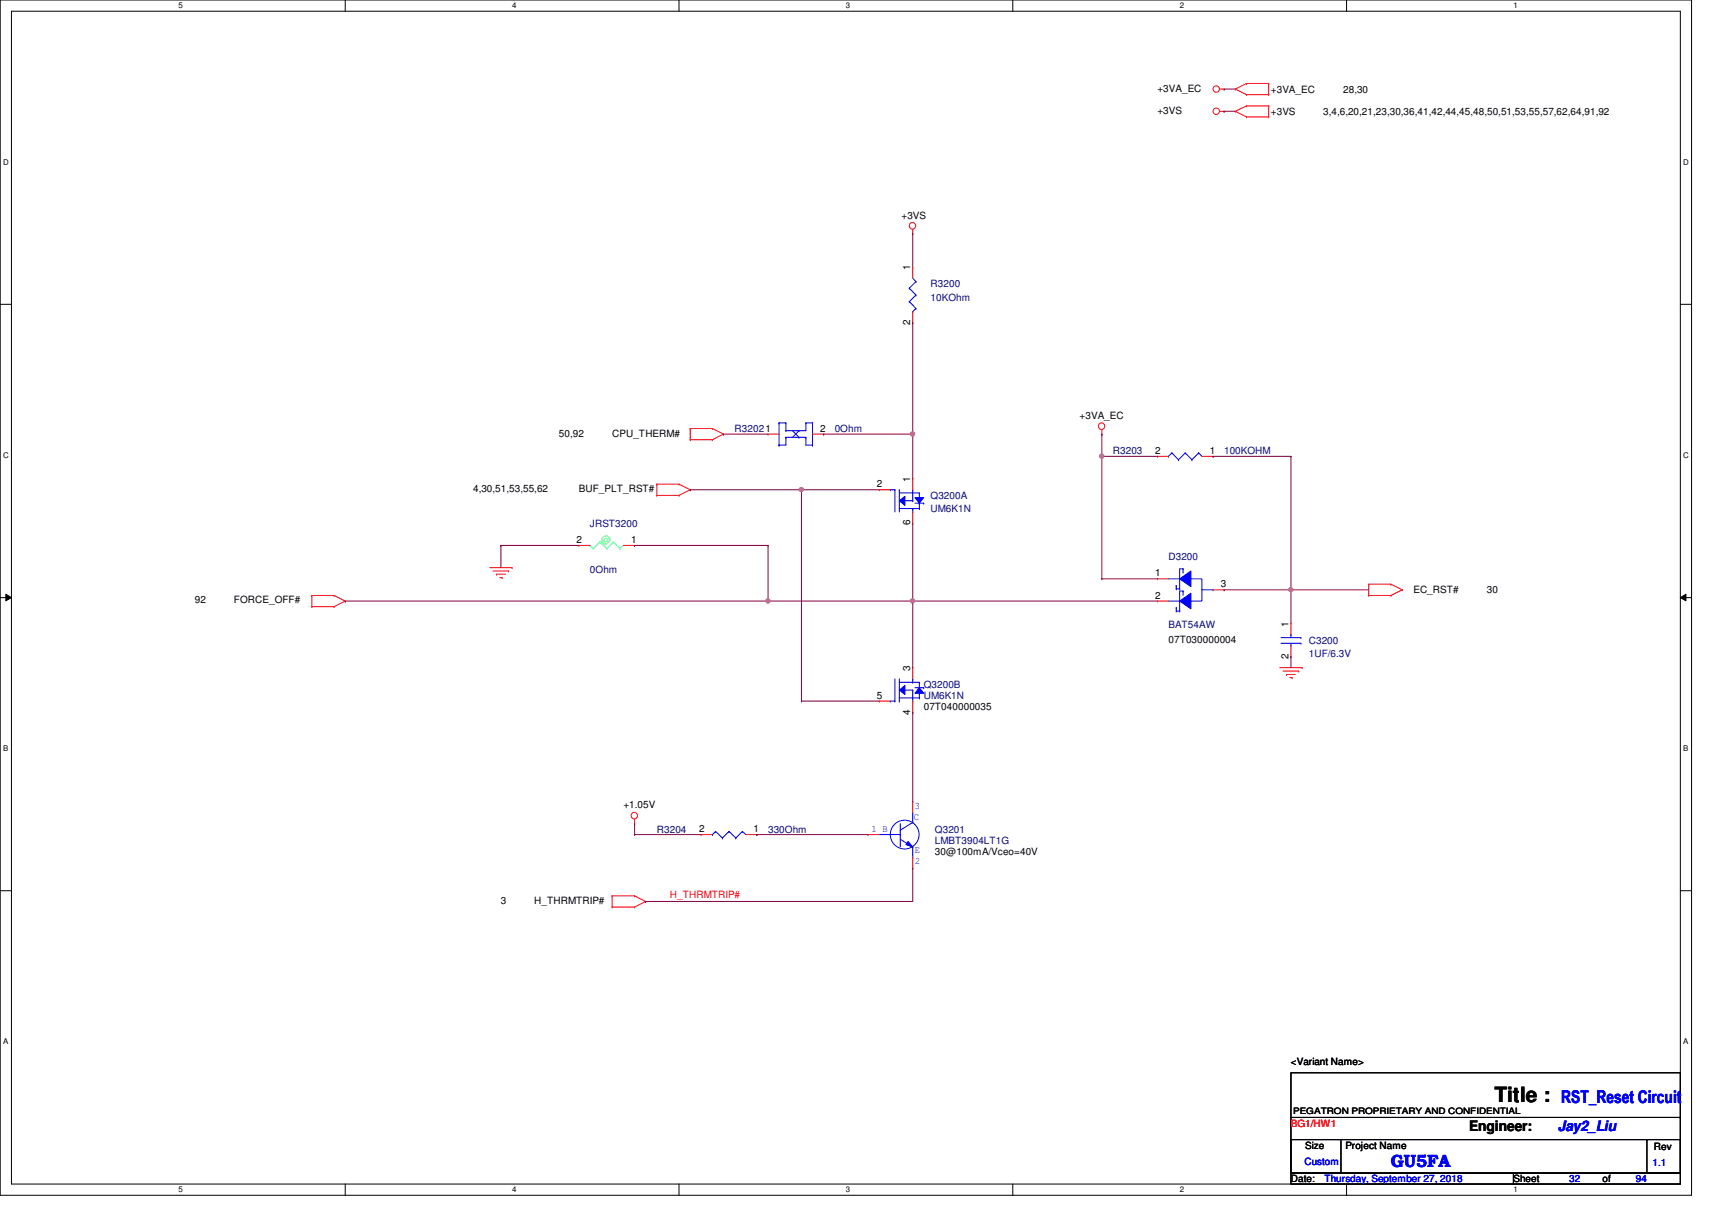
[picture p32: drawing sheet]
<svg xmlns="http://www.w3.org/2000/svg" width="297mm" height="210mm" viewBox="0 0 297 210" stroke-linecap="round" stroke-linejoin="round" font-family="sans-serif">
<defs><g id="words">
<text font-size="3.6" x="259.3" y="191.2">Title :</text>
<g font-size="3" fill="#00f">
<text x="270.9" y="191.3">RST_Reset Circuit</text>
<text x="241.3" y="202.4">GU5FA</text>
</g>
<text font-size="2.5" x="254.9" y="196.2">Engineer:</text>
<text font-size="2.5" fill="#00f" x="270.3" y="196.1">Jay2_Liu</text>
<g font-size="1.7">
<text x="200.8" y="15.9">+3VA_EC</text>
<text x="220.5" y="16.1">+3VA_EC</text>
<text x="233" y="16.1">28,30</text>
<text x="200.8" y="19.8">+3VS</text>
<text x="220.5" y="20">+3VS</text>
<text x="229.6" y="20">3,4,6,20,21,23,30,36,41,42,44,45,48,50,51,53,55,57,62,64,91,92</text>
<text x="156.4" y="37.9">+3VS</text>
<text x="157.9" y="46.9" transform="rotate(-90 157.9 46.9)">1</text>
<text x="157.9" y="56.4" transform="rotate(-90 157.9 56.4)">2</text>
<text x="97" y="75.7">50,92</text>
<text x="106.2" y="75.7">CPU_THERM#</text>
<text x="142.3" y="74.9">2</text>
<text x="187.3" y="72.6">+3VA_EC</text>
<text x="157.9" y="83.6" transform="rotate(-90 157.9 83.6)">1</text>
<text x="200.4" y="78.7">2</text>
<text x="209.9" y="78.7">1</text>
<text x="82.1" y="85.4">4,30,51,53,55,62</text>
<text x="100.5" y="85.4">BUF_PLT_RST#</text>
<text x="152.1" y="84.5">2</text>
<text x="100" y="94.2">2</text>
<text x="109.5" y="94.2">1</text>
<text x="157.9" y="91.1" transform="rotate(-90 157.9 91.1)">6</text>
<text x="200.4" y="100">1</text>
<text x="211.8" y="101.9">3</text>
<text x="33.8" y="104.7">92</text>
<text x="40.6" y="104.7">FORCE_OFF#</text>
<text x="200.4" y="103.8">2</text>
<text x="245.2" y="102.8">EC_RST#</text>
<text x="258" y="102.8">30</text>
<text x="202.7" y="111.5">07T030000004</text>
<text x="223.6" y="108.7" transform="rotate(-90 223.6 108.7)">1</text>
<text x="157.9" y="116.4" transform="rotate(-90 157.9 116.4)">3</text>
<text x="223.6" y="114.3" transform="rotate(-90 223.6 114.3)">2</text>
<text x="152.1" y="121.2">5</text>
<text x="157.9" y="124" transform="rotate(-90 157.9 124)">4</text>
<text x="160.3" y="123.2">07T040000035</text>
<text x="108.2" y="140.2">+1.05V</text>
<text x="121.3" y="144.4">2</text>
<text x="130.8" y="144.4">1</text>
<text x="162.2" y="148.3">30@100mA/Vceo=40V</text>
<text x="86.9" y="156.8">3</text>
<text x="92.7" y="156.8">H_THRMTRIP#</text>
<text x="224" y="184.8">&lt;Variant Name&gt;</text>
<text x="226.5" y="199.3">Size</text>
<text x="233.4" y="199.3">Project Name</text>
<text x="286.9" y="199.5">Rev</text>
<text x="224" y="205.1">Date:</text>
<text x="262.6" y="205.1">Sheet</text>
<text x="278" y="205.1">of</text>
</g>
<g font-size="1.7" fill="#000080">
<text x="161.5" y="49.9">R3200</text>
<text x="161.5" y="52.2">10KOhm</text>
<text x="127.5" y="75">R32021</text>
<text x="144.8" y="75">0Ohm</text>
<text x="193.1" y="78.8">R3203</text>
<text x="212.4" y="78.8">100KOHM</text>
<text x="161.5" y="86.6">Q3200A</text>
<text x="161.5" y="88.9">UM6K1N</text>
<text x="102.4" y="91.4">JRST3200</text>
<text x="102.4" y="99.3">0Ohm</text>
<text x="202.7" y="97.2">D3200</text>
<text x="202.7" y="109">BAT54AW</text>
<text x="227.1" y="111.7">C3200</text>
<text x="227.1" y="114">1UF/6.3V</text>
<text x="160.3" y="119.4">Q3200B</text>
<text x="160.3" y="121.3">UM6K1N</text>
<text x="114" y="144.5">R3204</text>
<text x="133.3" y="144.5">330Ohm</text>
<text x="162.2" y="144.5">Q3201</text>
<text x="162.2" y="146.4">LMBT3904LT1G</text>
</g>
<text font-size="1.7" fill="#0f0" x="104.3" y="94.3">@</text>
<g font-size="1.7" fill="#00f">
<text x="158.5" y="142.3">C</text>
<text x="158.7" y="140.4">3</text>
<text x="151.2" y="144.3">1 B</text>
<text x="158.7" y="147.9">E</text>
<text x="158.7" y="149.9">2</text>
<text x="226.3" y="202">Custom</text>
<text x="286.7" y="202.2">1.1</text>
<text x="229.8" y="205.1">Thursday, September 27, 2018</text>
<text x="272.2" y="205.1">32</text>
<text x="283.8" y="205.1">94</text>
</g>
<g font-size="1.7" fill="#f00">
<text x="116.2" y="155.8">H_THRMTRIP#</text>
<text x="224" y="195.5">BG1/HW1</text>
</g>
<text font-size="1.5" x="224.4" y="193.3">PEGATRON PROPRIETARY AND CONFIDENTIAL</text>
<g font-size="1.4">
<text x="30.9" y="1.4">5</text>
<text x="88.9" y="1.4">4</text>
<text x="146.8" y="1.4">3</text>
<text x="204.7" y="1.4">2</text>
<text x="262.6" y="1.4">1</text>
<text x=".5" y="28.6">D</text>
<text x="292.1" y="28.6">D</text>
<text x=".5" y="79.4">C</text>
<text x="292.1" y="79.4">C</text>
<text x=".5" y="130.3">B</text>
<text x="292.1" y="130.3">B</text>
<text x=".5" y="181.1">A</text>
<text x="292.1" y="181.1">A</text>
<text x="30.9" y="206.8">5</text>
<text x="88.9" y="206.8">4</text>
<text x="146.8" y="206.8">3</text>
<text x="204.7" y="206.8">2</text>
<text x="262.6" y="206.8">1</text>
</g>
</g></defs>
<path d="M0 0h293.5v207.3h-293.5zM2 1.9h289.5v203.5h-289.5z" fill="none" stroke="#000" stroke-width=".17"/>
<g fill="#fff">
<path d="M30.9 .2h.8v1.5h-.8z"/>
<path d="M30.9 205.6h.8v1.5h-.8z"/>
</g>
<path d="M59.9 0v1.9M59.9 205.4v1.9" fill="none" stroke="#000" stroke-width=".17"/>
<g fill="#fff">
<path d="M88.9 .2h.7v1.5h-.7z"/>
<path d="M88.9 205.6h.7v1.5h-.7z"/>
</g>
<path d="M117.8 0v1.9M117.8 205.4v1.9" fill="none" stroke="#000" stroke-width=".17"/>
<g fill="#fff">
<path d="M146.8 .2h.7v1.5h-.7z"/>
<path d="M146.8 205.6h.7v1.5h-.7z"/>
</g>
<path d="M175.7 0v1.9M175.7 205.4v1.9" fill="none" stroke="#000" stroke-width=".17"/>
<g fill="#fff">
<path d="M204.7 .2h.7v1.5h-.7z"/>
<path d="M204.7 205.6h.7v1.5h-.7z"/>
</g>
<path d="M233.6 0v1.9M233.6 205.4v1.9" fill="none" stroke="#000" stroke-width=".17"/>
<g fill="#fff">
<path d="M262.6 .2h.8v1.5h-.8z"/>
<path d="M262.6 205.6h.8v1.5h-.8z"/>
<path d="M.5 27.3h1v1.6h-1z"/>
<path d="M292.1 27.3h.9v1.6h-.9z"/>
<path d="M.5 78.2h1v1.5h-1z"/>
<path d="M292.1 78.2h.9v1.5h-.9z"/>
</g>
<path d="M0 52.8h2M291.5 52.8h2" fill="none" stroke="#000" stroke-width=".17"/>
<g fill="#fff">
<path d="M.5 129.1h.9v1.5h-.9z"/>
<path d="M292.1 129.1h.8v1.5h-.8z"/>
</g>
<path d="M0 103.7h2M1 103.1l1 .6-1 .5zM291.5 103.7l1-.6v1.1zM291.5 103.7h2" fill="none" stroke="#000" stroke-width=".17"/>
<path d="M1 103.1l1 .6-1 .5zM291.5 103.7l1-.6v1.1z" fill="#000"/>
<g fill="#fff">
<path d="M.5 179.9h.9v1.5h-.9z"/>
<path d="M292.1 179.9h.8v1.5h-.8z"/>
</g>
<path d="M0 154.5h2M291.5 154.5h2M224 186.1h67.5v17.4h-67.5zM224 197.7h8.7v5.8h-8.7zM224 193.8h67.5M232.9 197.7h52.8M285.7 197.7h5.8v5.8h-5.8zM285.7 197.7h.1M291.5 193.8h.1M224 203.5h38.6v1.9h-38.6zM262.6 203.5h28.9v1.9h-28.9z" fill="none" stroke="#000" stroke-width=".17"/>
<g fill="none" stroke="#f00" stroke-width=".17">
<path d="M211.6 15.5h.8M211.6 19.3h.8M212.4 15.5h.1M212.4 19.3h.1M214.3 15.5h.1M214.3 19.3h.1M214.3 15.5l2 .9M214.3 19.3l2 1M216.3 14.5h.1M216.3 16.4h.1M216.3 18.4h.1M216.3 14.5l-2 1"/>
<path d="M216.3 14.5h3.8M216.3 16.4h3.8M216.3 18.4l-2 .9M216.3 18.4h3.8M220.1 14.5h.1M220.1 16.4h.1M220.1 18.4h.1M220.1 14.5v1.9M220.1 18.4v1.9M158.4 39.8v.8M216.3 20.3h.1M216.3 20.3h3.8"/>
<path d="M220.1 20.3h.1M158.4 40.6h.1M119.8 76.3h.1M119.8 74.3h.1M119.8 74.3h3.8M119.8 76.3h3.8M119.8 74.3v2M123.6 74.3h.1M123.6 76.3h.1M123.6 74.3l1.9 1M125.5 75.3h.1M125.5 75.3l-1.9 1"/>
<path d="M191.2 75.3h.1M191.2 74.5v.8M85 98.5h3.9M85.6 99.1h2.7M86.1 99.6h.1M86.1 99.6h1.6M88.3 99.1h.1M88.9 98.5h.1M114 85.9h.1M114 84h.1M114 84h3.8M114 85.9h3.8"/>
<path d="M114 84v1.9M117.8 84h.1M117.8 85.9h.1M117.8 84l2 1M119.8 85h.1M119.8 85l-2 .9M54.1 105.2h.1M54.1 103.3h.1M54.1 103.3h3.9M54.1 105.2h3.9M54.1 103.3v1.9M58 103.3h.1"/>
<path d="M58 105.2h.1M58 103.3l1.9 1M59.9 104.3h.1M59.9 104.3l-1.9 .9M86.7 100.2h.4M87.1 100.2h.1M222 115.8h3.9M222.6 116.4h2.7M223.2 117h.1M223.2 117h1.5M223.8 117.6h.4M224.2 117.6h.1"/>
<path d="M225.3 116.4h.1M225.9 115.8h.1M237.5 101.3h.1M237.5 103.3h.1M237.5 103.3h3.8M237.5 101.3h3.8M237.5 101.3v2M241.3 103.3h.1M241.3 101.3h.1M241.3 101.3l2 1M243.3 102.3h.1M243.3 102.3l-2 1"/>
<path d="M106.2 157.4h.1M106.2 155.4h.1M106.2 155.4h3.9M106.2 157.4h3.9M106.2 155.4v2M110.1 155.4h.1M110.1 157.4h.1M110.1 142.9h.1M110.1 155.4l1.9 1M110.1 142.1v.8M112 156.4h.1M112 156.4l-1.9 1"/>
<circle cx="211" cy="15.4" r=".56"/>
<circle cx="211" cy="19.3" r=".56"/>
<circle cx="158.3" cy="39.2" r=".56"/>
<circle cx="191.1" cy="73.9" r=".56"/>
<circle cx="110" cy="141.5" r=".56"/>
</g>
<g fill="none" stroke="#00f" stroke-width=".17">
<path d="M152.6 144.8h3.6M156.2 144.8h.1M156.2 146.7h.1M156.2 144h.1M156.2 142.9v3.8M156.2 145.6l2.2 1.3M158.4 142.7h.1M158.4 146.9h.1M158.4 148.7h.1M158.4 140.9v1.8M158.4 146.9v1.8M158.4 142.7l-2.2 1.3"/>
<circle cx="157" cy="144.8" r="2.5"/>
</g>
<path d="M157.6 146l.8 .9-1.2-.4z" fill="#00f"/>
<g fill="none" stroke="#00f" stroke-width=".17">
<path d="M154.5 85h.1M154.5 85h.8M155.3 85h.1M155.3 85v3.8M156 85h.1M156 85v3.8M123.6 144.8h.1M124.2 144.2h.1M124.2 144.2l-.6 .6M124.2 144.2l1.1 1.2M125.3 145.4h.1M126.5 144.2h.1"/>
<path d="M126.5 144.2l-1.2 1.2M126.5 144.2l1.2 1.2M127.7 145.4h.1M128.8 144.2h.1M128.8 144.2l-1.1 1.2M128.8 144.2l.6 .6M157.6 146l.8 .9-1.2-.4z"/>
</g>
<path d="M158.4 139h.1M158.4 139v1.9M121.7 144.8h.1M121.7 144.8h1.9M129.4 144.8h1.9M131.3 144.8h.1M150.6 144.8h.1M150.6 144.8h2M158.4 150.6h.1M158.4 148.7v1.9" fill="none" stroke="#f00" stroke-width=".17"/>
<path d="M156 86.9l1-.8v1.6z" fill-rule="evenodd" fill="#00f"/>
<path d="M156 86.9l1-.8v1.6zM156 88.2h2.4M156 85.5h2.4M157 86.9h1.4M158.4 88.2h.1M158.4 85.5h.1M158.4 86.9h.1M158.4 85h.1M158.4 88.8h.1M158.4 85v1.9M158.4 88.2v.6" fill="none" stroke="#00f" stroke-width=".17"/>
<path d="M158.7 86.3h1.6l-.8 1z" fill-rule="evenodd" fill="#00f"/>
<g fill="none" stroke="#00f" stroke-width=".17">
<path d="M157.8 52.3h.1M157.8 50h.1M157.8 52.3l1.1 1.2M157.8 50l1.1 1.2M158.4 54.1h.1M158.4 48.3l.5 .6M158.9 53.5h.1M158.9 48.9h.1M158.9 51.2h.1M158.9 53.5l-.5 .6M158.9 51.2l-1.1 1.1M158.9 48.9l-1.1 1.1"/>
<path d="M202.7 79.2h.1M203.3 78.6h.1M203.3 78.6l-.6 .6M203.3 78.6l1.2 1.2M204.5 79.8h.1M205.7 78.6h.1M205.7 78.6l-1.2 1.2M205.7 78.6l1.1 1.2M206.8 79.8h.1M208 78.6h.1M208 78.6l-1.2 1.2M208 78.6l.5 .6"/>
<path d="M158.4 85.5h1.1M158.4 88.2h1.1M158.7 86.3h1.6l-.8 1zM158.7 87.3h1.6M159.5 85.5h.1M159.5 86.3h.1M159.5 88.2h.1M159.5 87.3h.1M159.5 85.5v.8M159.5 87.3v.9M160.3 87.3h.1M202.7 104.3h2"/>
<path d="M204.7 104.3h.1M222.2 110.6h3.5M222.2 111.6h3.5M224 110.1h.1M224 112h.1M224 110.1v.5M224 111.6v.4M225.7 110.6h.1M225.7 111.6h.1"/>
</g>
<g fill="none" stroke="#f00" stroke-width=".17">
<path d="M158.4 46.4h.1M158.4 56h.1M158.4 46.4v1.9M158.4 54.1v1.9M200.8 79.2h.1M200.8 79.2h1.9M208.5 79.2h2M210.5 79.2h.1M100.5 94.6h.1M100.5 94.6h1.9M108.2 94.6h1.9M110.1 94.6h.1"/>
<path d="M152.6 85h.1M152.6 85h1.9M158.4 90.8h.1M158.4 83h.1M158.4 83v2M158.4 88.8v2M224 108.1h.1M224 113.9h.1M224 108.1v2M224 112v1.9"/>
</g>
<path d="M102.4 94.6h.1M102.4 94.6l.6 .6M103 95.2h.1M104.1 94h.1M104.1 94l1.2 1.2M104.1 94l-1.1 1.2M105.3 95.2h.1M106.4 94h.1M106.4 94l1.2 1.2M106.4 94l-1.1 1.2M107.6 95.2h.1M108.2 94.6l-.6 .6" fill="none" stroke="#00ff80" stroke-width=".17"/>
<path d="M204.7 100.4l1.9-1.3v2.7z" fill-rule="evenodd" fill="#00f"/>
<path d="M204.7 100.4l1.9-1.3v2.7z" fill="none" stroke="#00f" stroke-width=".17"/>
<path d="M204.7 104.3l1.9-1.4v2.7z" fill-rule="evenodd" fill="#00f"/>
<g fill="none" stroke="#00f" stroke-width=".17">
<path d="M135.2 77.2h.1M135.2 73.4h.1M135.2 73.4h1.2M135.2 73.4v3.8M136.4 75.9h.1M136.4 74.7h.1M136.4 73.4h.1M136.4 75.9h3.4M136.4 75.9v1.3h-1.2M136.4 73.4v1.3M137.5 74.7l1.1 1.2M138.6 75.9h.1"/>
<path d="M138.6 74.7h.1M138.6 74.7l-1.1 1.2M139.8 75.9h.1M139.8 73.4h.1M139.8 73.4v1.3h-3.4M139.8 75.9v1.3h1.2M139.8 73.4h1.2M141 77.2h.1M141 73.4h.1M141 73.4v3.8M205.3 99.2h.1M205.3 98.7h.1"/>
<path d="M205.3 98.7h-.6v3.5M205.3 98.7v.5M155.3 117.8v3.8M156 117.8v3.8M202.7 100.4h2M204.1 102.2h.1M204.1 101.6h.1M204.1 106h.1M204.1 105.4h.1M204.1 102.2h.6M204.1 101.6v.6M204.1 105.4v.6"/>
<path d="M204.1 106h.6M204.7 104.3l1.9-1.4v2.7zM204.7 100.4h.1M204.7 102.2h.1M204.7 106h.1M205.3 103.1h.1M205.3 102.5h.1M205.3 102.5h-.6v3.5M205.3 102.5v.6M206.6 100.4h1.9v3.9h-1.9M208.5 102.3h2M210.5 102.3h.1"/>
<path d="M154.5 121.6h.1M154.5 121.6h.8M155.3 121.6h.1M156 121.6h.1"/>
</g>
<path d="M133.3 75.3h.1M133.3 75.3h1.9M141 75.3h1.9M142.9 75.3h.1M200.8 100.4h.1M200.8 104.3h.1M200.8 100.4h1.9M200.8 104.3h1.9M210.5 102.3h1.9M212.4 102.3h.1" fill="none" stroke="#f00" stroke-width=".17"/>
<path d="M156 119.7l1-.8v1.6z" fill-rule="evenodd" fill="#00f"/>
<path d="M156 119.7l1-.8v1.6zM156 118.4h2.4M157 119.7h1.4M158.4 118.4h.1M158.4 119.7h.1M158.4 117.8h.1M158.4 117.8v.6M158.4 119.7v1.9M156 121.1h2.4M158.4 121.1h.1M158.4 121.6h.1" fill="none" stroke="#00f" stroke-width=".17"/>
<path d="M159.5 119.3l.8 1h-1.6z" fill-rule="evenodd" fill="#00f"/>
<path d="M158.4 118.4h1.1M158.7 119.3h1.6M159.5 119.3l.8 1h-1.6zM159.5 118.4h.1M159.5 119.3h.1M159.5 118.4v.9M160.3 119.3h.1M158.4 121.1h1.1M159.5 121.1h.1M159.5 120.3h.1M159.5 120.3v.8" fill="none" stroke="#00f" stroke-width=".17"/>
<path d="M158.4 115.8h.1M158.4 115.8v2M152.6 121.6h.1M152.6 121.6h1.9M158.4 123.6h.1M158.4 121.6v2" fill="none" stroke="#f00" stroke-width=".17"/>
<path d="M212.4 19.3h.1M212.4 15.5h.1M212.4 19.3h1.9M212.4 15.5h1.9M125.5 75.3h.1M125.5 75.3h7.8M142.9 75.3h.1M142.9 75.3h15.5" fill="none" stroke="#800040" stroke-width=".17"/>
<circle cx="158.3" cy="75.3" r=".37" fill="#f0f"/>
<circle cx="158.3" cy="75.3" r=".37" fill="none" stroke="#f0f" stroke-width=".17"/>
<g fill="none" stroke="#800040" stroke-width=".17">
<path d="M191.2 75.3h.1M191.2 75.3v3.9M210.5 79.2h.1M210.5 79.2h13.5M224 79.2h.1M224 79.2v28.9M86.9 94.6h.1M86.9 94.6v3.9M86.9 94.6h13.6M110.1 94.6h.1M110.1 94.6h23.2M133.3 94.6h.1"/>
<path d="M133.3 94.6v9.7h-73.4M59.9 104.3h.1M158.4 104.3h.1M158.4 104.3h42.4M191.2 100.4h.1M191.2 100.4h9.6M212.4 102.3h.1M212.4 102.3h11.6M224 113.9h.1M224 102.3h.1M224 113.9v1.9"/>
</g>
<circle cx="224" cy="102.3" r=".37" fill="#f0f"/>
<circle cx="224" cy="102.3" r=".37" fill="none" stroke="#f0f" stroke-width=".17"/>
<path d="M191.2 79.2h.1M191.2 79.2h9.6M191.2 79.2v21.2M224 102.3h.1M224 102.3h13.5" fill="none" stroke="#800040" stroke-width=".17"/>
<circle cx="191.1" cy="79.1" r=".37" fill="#f0f"/>
<circle cx="191.1" cy="79.1" r=".37" fill="none" stroke="#f0f" stroke-width=".17"/>
<path d="M158.4 90.8v13.5M133.3 104.3h.1M133.3 104.3h25.1M158.4 104.3h.1" fill="none" stroke="#800040" stroke-width=".17"/>
<circle cx="158.3" cy="104.2" r=".37" fill="#f0f"/>
<circle cx="158.3" cy="104.2" r=".37" fill="none" stroke="#f0f" stroke-width=".17"/>
<circle cx="133.2" cy="104.2" r=".37" fill="#f0f"/>
<circle cx="133.2" cy="104.2" r=".37" fill="none" stroke="#f0f" stroke-width=".17"/>
<g fill="none" stroke="#800040" stroke-width=".17">
<path d="M158.4 40.6h.1M158.4 56h.1M158.4 40.6v5.8M158.4 56v19.3M119.8 85h.1M119.8 85h19.3M139.1 85h.1M139.1 85v36.6M139.1 121.6h.1M139.1 121.6h13.5M158.4 123.6h.1M158.4 123.6v15.4"/>
<path d="M110.1 142.9h.1M110.1 144.8h.1M110.1 142.9v1.9M110.1 144.8h11.6M112 156.4h.1M131.3 144.8h.1M131.3 144.8h19.3M158.4 150.6h.1M158.4 150.6v5.8h-46.4"/>
</g>
<circle cx="139" cy="84.9" r=".37" fill="#f0f"/>
<circle cx="139" cy="84.9" r=".37" fill="none" stroke="#f0f" stroke-width=".17"/>
<path d="M158.4 75.3h.1M158.4 75.3v7.7M139.1 85h.1M139.1 85h13.5M158.4 104.3h.1M158.4 104.3v11.5" fill="none" stroke="#800040" stroke-width=".17"/>
<circle cx="158.3" cy="75.3" r=".37" fill="#f0f"/>
<circle cx="158.3" cy="75.3" r=".37" fill="none" stroke="#f0f" stroke-width=".17"/>
<circle cx="224" cy="102.3" r=".37" fill="#f0f"/>
<circle cx="224" cy="102.3" r=".37" fill="none" stroke="#f0f" stroke-width=".17"/>
<circle cx="191.1" cy="79.1" r=".37" fill="#f0f"/>
<circle cx="191.1" cy="79.1" r=".37" fill="none" stroke="#f0f" stroke-width=".17"/>
<circle cx="158.3" cy="104.2" r=".37" fill="#f0f"/>
<circle cx="158.3" cy="104.2" r=".37" fill="none" stroke="#f0f" stroke-width=".17"/>
<circle cx="133.2" cy="104.2" r=".37" fill="#f0f"/>
<circle cx="133.2" cy="104.2" r=".37" fill="none" stroke="#f0f" stroke-width=".17"/>
<circle cx="139" cy="84.9" r=".37" fill="#f0f"/>
<circle cx="139" cy="84.9" r=".37" fill="none" stroke="#f0f" stroke-width=".17"/>
<use href="#words"/>
</svg>
